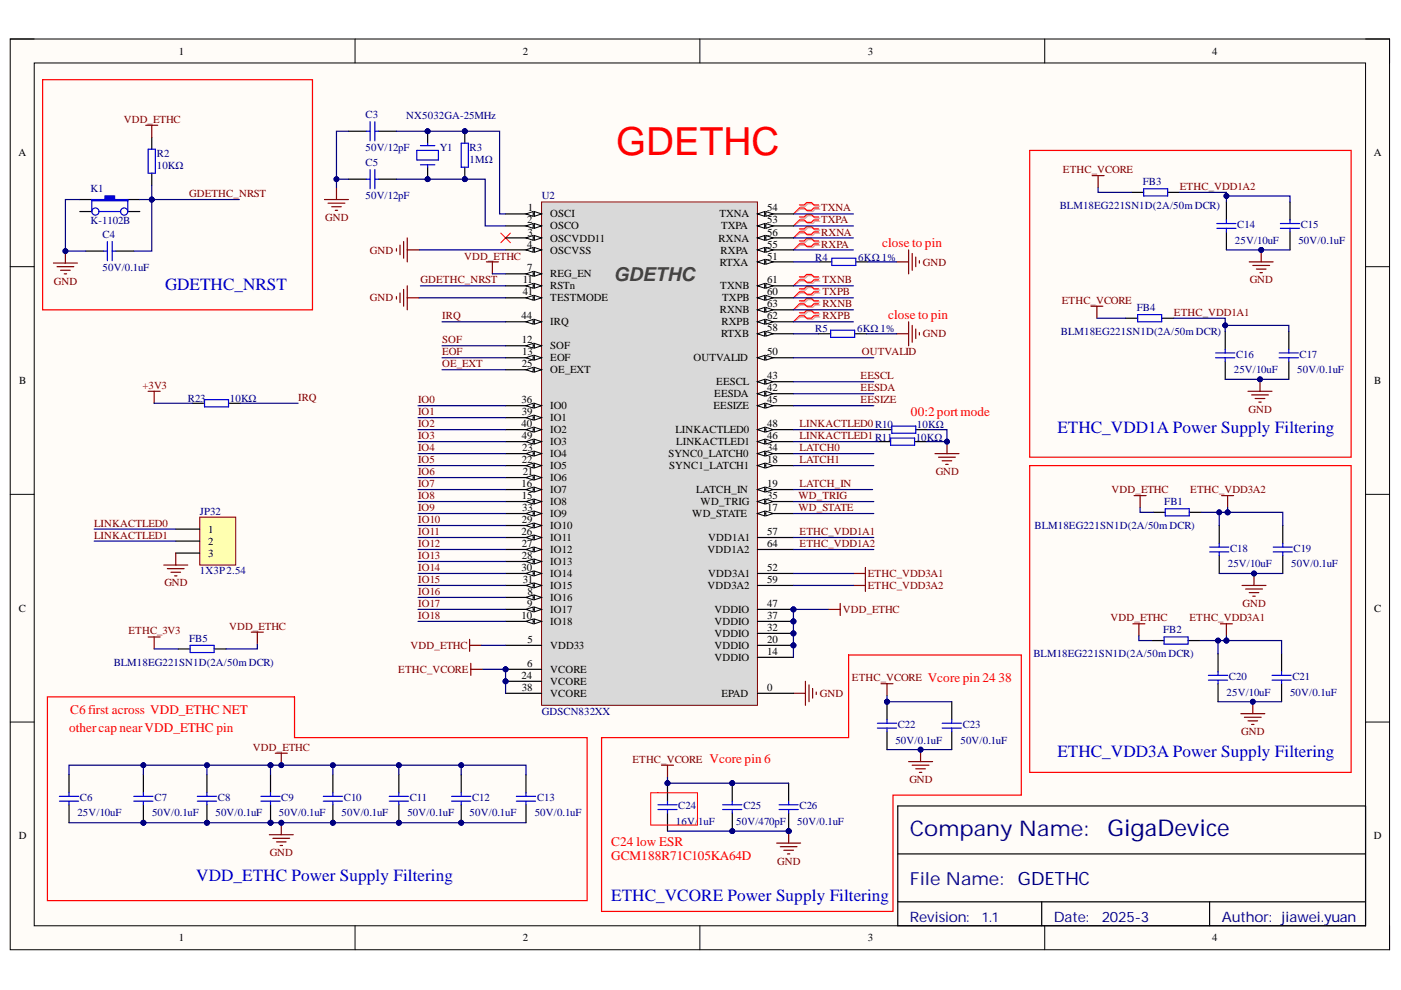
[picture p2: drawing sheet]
<svg xmlns="http://www.w3.org/2000/svg" width="297mm" height="210mm" viewBox="0 0 297 210" stroke-linecap="round" stroke-linejoin="round" font-family="sans-serif">
<defs><g id="words">
<text font-size="8.2" fill="#f00" x="130.6" y="32.9">GDETHC</text>
<text font-size="4.9" fill="#000080" x="234.8" y="177.3">GigaDevice</text>
<text font-size="4.6" fill="#11037f" x="192.9" y="177.3">Company Name:</text>
<text font-size="4.1" fill="#434343" x="130.1" y="59.7">GDETHC</text>
<text font-size="3.9" fill="#000080" x="215.8" y="187.7">GDETHC</text>
<text font-size="3.8" fill="#11037f" x="192.9" y="187.7">File Name:</text>
<g font-size="3.6" fill="#00f">
<text x="35" y="61.5">GDETHC_NRST</text>
<text x="224.2" y="91.8">ETHC_VDD1A Power Supply Filtering</text>
<text x="224.2" y="160.4">ETHC_VDD3A Power Supply Filtering</text>
<text x="41.6" y="186.8">VDD_ETHC Power Supply Filtering</text>
<text x="129.6" y="191.1">ETHC_VCORE Power Supply Filtering</text>
</g>
<g font-size="3" fill="#11037f">
<text x="192.9" y="195.5">Revision:</text>
<text x="223.4" y="195.5">Date:</text>
<text x="259" y="195.5">Author: jiawi.yuan</text>
</g>
<g font-size="3" fill="#000080">
<text x="233.6" y="195.5">2025-3</text>
<text x="277.5" y="195.5">e</text>
</g>
<text font-size="2.9" fill="#000080" x="208.2" y="195.5">1.1</text>
<g font-size="2.8" fill="#f00">
<text x="187" y="52.3">close to pin</text>
<text x="188.3" y="67.6">close to pin</text>
<text x="193.1" y="88.2">00:2port mode</text>
<text x="196.7" y="144.6">Vcore pin 24</text>
<text x="211.7" y="144.6">38</text>
<text x="14.6" y="155.3">othercapnearVDD_ETHC pin</text>
<text x="14.9" y="151.5">C6 first across VDD_ETHC NET</text>
<text x="150.4" y="161.9">Vcore pin 6</text>
<text x="129.6" y="179.4">C24 low ESR</text>
<text x="129.6" y="182.4">GCM188R71C105KA64D</text>
</g>
<g font-size="2.3">
<text x="37.9" y="11.6">1</text>
<text x="110.8" y="11.6">2</text>
<text x="184" y="11.6">3</text>
<text x="257" y="11.6">4</text>
<text x="3.9" y="33.1">A</text>
<text x="291.3" y="33.1">A</text>
<text x="111.8" y="47.3">2</text>
<text x="111.9" y="44.8">1</text>
<text x="116.7" y="46.1">OSCI</text>
<text x="152.5" y="46.1">TXNA</text>
<text x="162.7" y="47.3">53</text>
<text x="162.7" y="44.8">54</text>
<text x="111.8" y="52.5">4</text>
<text x="111.8" y="50">3</text>
<text x="116.7" y="48.6">OSCO</text>
<text x="116.7" y="51.2">OSCVDD11</text>
<text x="116.7" y="53.8">OSCVSS</text>
<text x="152.4" y="51.2">RXNA</text>
<text x="152.8" y="53.8">RXPA</text>
<text x="152.9" y="48.6">TXPA</text>
<text x="162.7" y="52.5">55</text>
<text x="162.7" y="50">56</text>
<text x="111.8" y="57.6">7</text>
<text x="116.7" y="58.8">REG_EN</text>
<text x="152.6" y="56.3">RTXA</text>
<text x="162.7" y="55">51</text>
<text x="110.8" y="60.1">11</text>
<text x="110.8" y="62.6">41</text>
<text x="116.7" y="61.4">RSTn</text>
<text x="116.7" y="63.9">TESTMODE</text>
<text x="152.7" y="61.4">TXNB</text>
<text x="153.1" y="63.9">TXPB</text>
<text x="162.7" y="62.6">60</text>
<text x="162.7" y="60.1">61</text>
<text x="162.7" y="65.2">63</text>
<text x="110.6" y="67.7">44</text>
<text x="116.7" y="69">IRQ</text>
<text x="152.6" y="66.4">RXNB</text>
<text x="152.9" y="71.5">RTXB</text>
<text x="153" y="69">RXPB</text>
<text x="162.7" y="70.2">58</text>
<text x="162.7" y="67.7">62</text>
<text x="110.7" y="72.8">12</text>
<text x="110.7" y="77.8">25</text>
<text x="110.7" y="75.3">13</text>
<text x="116.7" y="74">SOF</text>
<text x="116.7" y="76.6">EOF</text>
<text x="147" y="76.6">OUTVALID</text>
<text x="162.7" y="75.3">50</text>
<text x="4.1" y="81.4">B</text>
<text x="116.7" y="79.1">OE_EXT</text>
<text x="151.9" y="81.7">EESCL</text>
<text x="162.7" y="82.9">42</text>
<text x="162.7" y="80.4">43</text>
<text x="291.4" y="81.4">B</text>
<text x="110.6" y="85.5">36</text>
<text x="110.7" y="88">39</text>
<text x="116.7" y="86.7">IO0</text>
<text x="116.7" y="89.3">IO1</text>
<text x="151.3" y="86.7">EESIZE</text>
<text x="151.4" y="84.2">EESDA</text>
<text x="162.7" y="85.5">45</text>
<text x="110.6" y="90.5">40</text>
<text x="110.7" y="93.1">49</text>
<text x="110.7" y="95.7">23</text>
<text x="116.7" y="91.8">IO2</text>
<text x="116.7" y="94.4">IO3</text>
<text x="143.2" y="91.8">LINKACTLED0</text>
<text x="143.4" y="94.4">LINKACTLED1</text>
<text x="162.7" y="95.7">34</text>
<text x="162.7" y="93.1">46</text>
<text x="162.7" y="90.5">48</text>
<text x="110.7" y="98.2">22</text>
<text x="110.8" y="100.8">21</text>
<text x="116.7" y="99.5">IO5</text>
<text x="116.7" y="97">IO4</text>
<text x="141.7" y="97">SYNC0_LATCH0</text>
<text x="141.9" y="99.5">SYNC1_LATCH1</text>
<text x="162.7" y="98.2">18</text>
<text x="110.6" y="103.3">16</text>
<text x="110.7" y="105.8">15</text>
<text x="116.7" y="107.1">IO8</text>
<text x="116.7" y="104.6">IO7</text>
<text x="116.7" y="102">IO6</text>
<text x="147.6" y="104.6">LATCH_IN</text>
<text x="148.6" y="107.1">WD_TRIG</text>
<text x="162.7" y="103.3">19</text>
<text x="162.7" y="105.8">35</text>
<text x="44.2" y="112.9">1</text>
<text x="110.6" y="113.4">26</text>
<text x="110.7" y="110.9">29</text>
<text x="110.7" y="108.4">33</text>
<text x="116.7" y="112.2">IO10</text>
<text x="116.7" y="109.6">IO9</text>
<text x="146.8" y="109.6">WD_STATE</text>
<text x="162.7" y="108.4">17</text>
<text x="162.7" y="113.4">57</text>
<text x="44.2" y="115.5">2</text>
<text x="44.2" y="118">3</text>
<text x="110.7" y="116">27</text>
<text x="110.7" y="118.5">28</text>
<text x="116.7" y="114.7">IO11</text>
<text x="116.7" y="117.2">IO12</text>
<text x="116.7" y="119.8">IO13</text>
<text x="150" y="117.2">VDD1A2</text>
<text x="150.2" y="114.7">VDD1A1</text>
<text x="162.7" y="116">64</text>
<text x="110.6" y="121">30</text>
<text x="110.8" y="123.6">31</text>
<text x="116.7" y="122.3">IO14</text>
<text x="116.7" y="124.8">IO15</text>
<text x="150" y="124.8">VDD3A2</text>
<text x="150.2" y="122.3">VDD3A1</text>
<text x="162.7" y="121">52</text>
<text x="162.7" y="123.6">59</text>
<text x="4" y="129.7">C</text>
<text x="110.6" y="131.2">10</text>
<text x="111.8" y="128.7">9</text>
<text x="111.8" y="126.1">8</text>
<text x="116.7" y="127.4">IO16</text>
<text x="116.7" y="129.9">IO17</text>
<text x="151.5" y="129.9">VDDIO</text>
<text x="162.7" y="131.2">37</text>
<text x="162.7" y="128.7">47</text>
<text x="291.4" y="129.7">C</text>
<text x="111.8" y="136.3">5</text>
<text x="116.7" y="137.6">VDD33</text>
<text x="116.7" y="132.5">IO18</text>
<text x="151.5" y="137.6">VDDIO</text>
<text x="151.5" y="135">VDDIO</text>
<text x="151.5" y="132.5">VDDIO</text>
<text x="162.7" y="136.3">20</text>
<text x="162.7" y="133.7">32</text>
<text x="110.6" y="144">24</text>
<text x="111.8" y="141.4">6</text>
<text x="116.7" y="142.7">VCORE</text>
<text x="151.5" y="140.1">VDDIO</text>
<text x="162.7" y="138.9">14</text>
<text x="110.7" y="146.5">38</text>
<text x="116.7" y="145.2">VCORE</text>
<text x="116.7" y="147.8">VCORE</text>
<text x="153" y="147.8">EPAD</text>
<text x="162.7" y="146.5">0</text>
<text x="4" y="177.9">D</text>
<text x="291.3" y="177.9">D</text>
<text x="37.9" y="199.6">1</text>
<text x="110.8" y="199.6">2</text>
<text x="184" y="199.6">3</text>
<text x="257" y="199.6">4</text>
</g>
<g font-size="2.3" fill="#800000">
<text x="26.2" y="26">VDD_ETHC</text>
<text x="40.1" y="41.8">GDETHC_NRST</text>
<text x="225.4" y="36.7">ETHC_VCORE</text>
<text x="250.2" y="40.2">ETHC_VDD1A2</text>
<text x="68.9" y="46.8">GND</text>
<text x="174.1" y="44.8">TXNA</text>
<text x="174.1" y="47.3">TXPA</text>
<text x="78.4" y="53.8">GND</text>
<text x="174.1" y="50">RXNA</text>
<text x="174.1" y="52.5">RXPA</text>
<text x="98.4" y="55">VDD_ETHC</text>
<text x="195.7" y="56.3">GND</text>
<text x="11.4" y="60.4">GND</text>
<text x="78.4" y="63.9">GND</text>
<text x="89.2" y="60.1">GDETHC_NRST</text>
<text x="174.4" y="60.1">TXNB</text>
<text x="174.4" y="62.6">TXPB</text>
<text x="174.4" y="65.2">RXNB</text>
<text x="225.1" y="64.4">ETHC_VCORE</text>
<text x="265" y="60.1">GND</text>
<text x="93.7" y="67.7">IRQ</text>
<text x="174.4" y="67.7">RXPB</text>
<text x="195.7" y="71.5">GND</text>
<text x="248.9" y="66.9">ETHC_VDD1A1</text>
<text x="93.7" y="72.8">SOF</text>
<text x="93.7" y="75.3">EOF</text>
<text x="93.7" y="77.8">OE_EXT</text>
<text x="182.7" y="75.3">OUTVALID</text>
<text x="30.2" y="82.4">+3V3</text>
<text x="182.5" y="80.4">EESCL</text>
<text x="182.5" y="82.9">EESDA</text>
<text x="63.2" y="84.9">IRQ</text>
<text x="88.7" y="85.5">IO0</text>
<text x="88.7" y="88">IO1</text>
<text x="182.5" y="85.5">EESIZE</text>
<text x="264.7" y="87.5">GND</text>
<text x="88.7" y="90.5">IO2</text>
<text x="88.7" y="93.1">IO3</text>
<text x="88.7" y="95.7">IO4</text>
<text x="169.5" y="90.5">LINKACTLED0R10</text>
<text x="169.5" y="93.1">LINKACTLED1R11</text>
<text x="169.5" y="95.7">LATCH0</text>
<text x="88.7" y="98.2">IO5</text>
<text x="88.7" y="100.8">IO6</text>
<text x="169.5" y="98.2">LATCH1</text>
<text x="198.4" y="100.8">GND</text>
<text x="88.7" y="103.3">IO7</text>
<text x="88.7" y="105.8">IO8</text>
<text x="169.3" y="105.8">WD_TRIG</text>
<text x="169.5" y="103.3">LATCH_IN</text>
<text x="235.7" y="104.6">VDD_ETHC</text>
<text x="252.4" y="104.6">ETHC_VDD3A2</text>
<text x="20" y="111.7">LINKACTLED0</text>
<text x="88.7" y="108.4">IO9</text>
<text x="88.7" y="110.9">IO10</text>
<text x="88.7" y="113.4">IO11</text>
<text x="169.3" y="108.4">WD_STATE</text>
<text x="169.5" y="113.4">ETHC_VDD1A1</text>
<text x="20" y="114.2">LINKACTLED1</text>
<text x="88.7" y="116">IO12</text>
<text x="88.7" y="118.5">IO13</text>
<text x="169.5" y="116">ETHC_VDD1A2</text>
<text x="34.9" y="124.3">GND</text>
<text x="88.7" y="121">IO14</text>
<text x="88.7" y="123.6">IO15</text>
<text x="184" y="122.3">ETHC_VDD3A1</text>
<text x="184" y="124.8">ETHC_VDD3A2</text>
<text x="88.7" y="126.1">IO16</text>
<text x="88.7" y="128.7">IO17</text>
<text x="88.7" y="131.2">IO18</text>
<text x="178.7" y="129.9">VDD_ETHC</text>
<text x="235.4" y="131.7">VDD_ETHC</text>
<text x="252.2" y="131.7">ETHC_VDD3A1</text>
<text x="263.4" y="128.7">GND</text>
<text x="27.2" y="134.5">ETHC_3V3</text>
<text x="48.6" y="133.5">VDD_ETHC</text>
<text x="87.1" y="137.6">VDD_ETHC</text>
<text x="84.4" y="142.7">ETHC_VCORE</text>
<text x="173.8" y="147.8">GND</text>
<text x="180.6" y="144.5">ETHC_VCORE</text>
<text x="263.2" y="155.9">GND</text>
<text x="53.6" y="159.2">VDD_ETHC</text>
<text x="134.1" y="161.7">ETHC_VCORE</text>
<text x="192.8" y="166">GND</text>
<text x="57.2" y="181.6">GND</text>
<text x="164.8" y="183.3">GND</text>
</g>
<g font-size="2.3" fill="#000080">
<text x="77.5" y="25">C3</text>
<text x="86.1" y="25.3">NX5032GA-25MHz</text>
<text x="33.2" y="33.4">R2</text>
<text x="33.2" y="35.9">10KΩ</text>
<text x="77.5" y="32.1">50V/12pF</text>
<text x="77.5" y="35.2">C5</text>
<text x="93.2" y="32.1">Y1</text>
<text x="99.6" y="32.1">R3</text>
<text x="99.6" y="34.7">1MΩ</text>
<text x="19.2" y="40.7">K1</text>
<text x="242.3" y="39.2">FB3</text>
<text x="19.2" y="47.6">K-1102B</text>
<text x="77.5" y="42.3">50V/12pF</text>
<text x="114.9" y="42.3">U2</text>
<text x="224.7" y="44.3">BLM18EG221SN1D(2A/50m DCR)</text>
<text x="21.7" y="50.5">C4</text>
<text x="261.8" y="51.7">25V/10uF</text>
<text x="262.3" y="48.3">C14</text>
<text x="275.3" y="51.7">50V/0.1uF</text>
<text x="275.8" y="48.3">C15</text>
<text x="21.7" y="57.6">50V/0.1uF</text>
<text x="172.8" y="55.3">R4</text>
<text x="182" y="55.3">6KΩ 1%</text>
<text x="241" y="65.9">FB4</text>
<text x="172.8" y="70.5">R5</text>
<text x="181.7" y="70.5">6KΩ 1%</text>
<text x="224.9" y="71">BLM18EG221SN1D(2A/50m DCR)</text>
<text x="262.1" y="75.8">C16</text>
<text x="275.5" y="75.8">C17</text>
<text x="261.6" y="79.1">25V/10uF</text>
<text x="275" y="79.1">50V/0.1uF</text>
<text x="39.8" y="85.2">R23</text>
<text x="48.7" y="85.2">10KΩ</text>
<text x="194.2" y="93.4">10KΩ</text>
<text x="194.4" y="90.8">10KΩ</text>
<text x="246.9" y="107.1">FB1</text>
<text x="42.4" y="109.1">JP32</text>
<text x="219.4" y="112.2">BLM18EG221SN1D(2A/50m DCR)</text>
<text x="260.8" y="117">C18</text>
<text x="274.3" y="117">C19</text>
<text x="42.4" y="121.8">1X3P2.54</text>
<text x="260.3" y="120.3">25V/10uF</text>
<text x="273.8" y="120.3">50V/0.1uF</text>
<text x="40.1" y="136.1">FB5</text>
<text x="246.6" y="134.2">FB2</text>
<text x="24.1" y="141.2">BLM18EG221SN1D(2A/50m DCR)</text>
<text x="219.1" y="139.4">BLM18EG221SN1D(2A/50m DCR)</text>
<text x="260.1" y="147.5">25V/10uF</text>
<text x="260.6" y="144.2">C20</text>
<text x="273.5" y="147.5">50V/0.1uF</text>
<text x="274" y="144.2">C21</text>
<text x="114.9" y="151.6">GDSCN832XX</text>
<text x="190.3" y="154.3">C22</text>
<text x="204.1" y="154.3">C23</text>
<text x="189.8" y="157.6">50V/0.1uF</text>
<text x="203.6" y="157.6">50V/0.1uF</text>
<text x="16.4" y="173.1">25V/10uF</text>
<text x="16.9" y="169.8">C6</text>
<text x="32.2" y="173.1">50V/0.1uF</text>
<text x="32.7" y="169.8">C7</text>
<text x="45.7" y="173.1">50V/0.1uF</text>
<text x="46.2" y="169.8">C8</text>
<text x="59.1" y="173.1">50V/0.1uF</text>
<text x="59.6" y="169.8">C9</text>
<text x="72.4" y="173.1">50V/0.1uF</text>
<text x="72.9" y="169.8">C10</text>
<text x="86.4" y="173.1">50V/0.1uF</text>
<text x="86.9" y="169.8">C11</text>
<text x="99.6" y="173.1">50V/0.1uF</text>
<text x="100.1" y="169.8">C12</text>
<text x="113.4" y="173.1">50V/0.1uF</text>
<text x="113.9" y="169.8">C13</text>
<text x="143.8" y="171.6">C24</text>
<text x="157.6" y="171.6">C25</text>
<text x="169.5" y="171.6">C26</text>
<text x="143.3" y="174.9">16V/</text>
<text x="148.1" y="174.9">1uF</text>
<text x="156.1" y="174.9">50V/470pF</text>
<text x="169" y="174.9">50V/0.1uF</text>
</g>
</g></defs>
<path d="M2.2 8.3h292.4v193.1h-292.4z" fill-rule="evenodd" fill="#fffcf8"/>
<path d="M2.2 8.3h292.4v193.1h-292.4z" fill="none" stroke="#000" stroke-width=".21"/>
<path d="M7.3 13.4h282.2v182.9h-282.2z" fill-rule="evenodd" fill="#fffcf8"/>
<g fill="none" stroke="#000" stroke-width=".21">
<path d="M2.2 8.3h5.1M7.3 13.4h282.2v182.9h-282.2zM75.3 8.3v5M148.4 8.3v5M221.5 8.3v5.1M289.5 8.3h5.1v5.1M2.2 56.5h5.1M289.5 56.5h5.1M2.2 104.8h5.1M289.5 104.8h5.1M2.2 153.1h5.1M289.5 153.1h5.1"/>
<path d="M75.3 196.3v5.1M148.4 196.3v5.1M221.5 196.3v5.1M294.6 196.3v5.1"/>
</g>
<g fill="none" stroke="#000" stroke-width=".25">
<path d="M32.2 29.1v2.5M32.2 36.7v2.6M16.9 42.3h2.6M27.1 42.3h2.5M173.8 55.5h2.6M181.5 55.5h2.5M173.6 70.8h2.5M181.2 70.8h2.5M190.3 170.9h99.2v25.4h-99.2zM190.3 181h99.2M190.3 191.2h99.2M220.9 191.2v5.1"/>
<path d="M256.5 191.2v5.1"/>
</g>
<path d="M31.4 31.6h1.5v5.1h-1.5zM176.4 54.8h5.1v1.5h-5.1zM176.1 70h5.1v1.5h-5.1z" fill="none" stroke="#00f" stroke-width=".25"/>
<g fill="none" stroke="#800000" stroke-width=".25">
<path d="M30.9 26.6h2.5M32.2 26.6v2.5M190.1 55.5h2.5M192.6 53v5.1M193.4 53.7v3.6M194.2 54.5v2M194.9 55.3v.5M84.1 62.9v.5M84.8 62.1v2.1M85.6 61.4v3.5M86.3 60.6v5.1M86.3 63.1h2.6"/>
<path d="M190.1 70.8h2.5M192.6 68.2v5.1M193.4 69v3.5M194.2 69.8v2M194.9 70.5v.5"/>
</g>
<g fill="none" stroke="#d0a19e" stroke-width=".25">
<path d="M169.7 43.7h1.1l.5-.5h1l.5 .5h1M169.7 44.3h1.1l.5 .6h1l.5-.6h1M169.7 46.3h1.1l.5-.6h1l.5 .6h1M169.7 46.9h1.1l.5 .5h1l.5-.5h1M169.7 48.8h1.1l.5-.5h1l.5 .5h1M169.7 49.4h1.1l.5 .5h1l.5-.5h1M169.7 51.3h1.1l.5-.5h1l.5 .5h1M169.7 52h1.1l.5 .5h1l.5-.5h1M169.7 59h1.1l.5-.6h1l.5 .6h1M169.7 59.6h1.1l.5 .5h1l.5-.5h1M169.7 61.5h1.1l.5-.5h1l.5 .5h1M169.7 62.1h1.1l.5 .5h1l.5-.5h1"/>
<path d="M169.7 64h1.1l.5-.5h1l.5 .5h1M169.7 64.7h1.1l.5 .5h1l.5-.5h1M169.7 66.6h1.1l.5-.5h1l.5 .5h1M169.7 67.2h1.1l.5 .5h1l.5-.5h1"/>
</g>
<path d="M169.7 44.3l-1.5 1.1M169.7 46.9l-1.5 1M169.7 49.4l-1.5 1M169.7 52l-1.5 1M169.7 59.6l-1.5 1M169.7 62.1l-1.5 1M169.7 64.7l-1.5 1M169.7 67.2l-1.5 1" fill="none" stroke="#d0a19e" stroke-width=".21"/>
<g fill="none" stroke="#f00" stroke-width=".25">
<path d="M169.5 43.5h1l.5-.6h1l.5 .6h1.1M169.5 44.1h1l.5 .5h1l.5-.5h1.1M169.5 46h1l.5-.5h1l.5 .5h1.1M169.5 46.6h1l.5 .5h1l.5-.5h1.1M169.5 48.5h1l.5-.5h1l.5 .5h1.1M169.5 49.2h1l.5 .5h1l.5-.5h1.1M169.5 51.1h1l.5-.5h1l.5 .5h1.1M169.5 51.7h1l.5 .5h1l.5-.5h1.1M169.5 58.7h1l.5-.5h1l.5 .5h1.1M169.5 59.3h1l.5 .5h1l.5-.5h1.1M169.5 61.2h1l.5-.5h1l.5 .5h1.1M169.5 61.9h1l.5 .5h1l.5-.5h1.1"/>
<path d="M169.5 63.8h1l.5-.5h1l.5 .5h1.1M169.5 64.4h1l.5 .5h1l.5-.5h1.1M169.5 66.3h1l.5-.5h1l.5 .5h1.1M169.5 67h1l.5 .5h1l.5-.5h1.1"/>
</g>
<path d="M169.5 44.1l-1.3 1.3M169.5 46.6l-1.3 1.3M169.5 49.2l-1.3 1.2M169.5 51.7l-1.3 1.3M169.5 59.3l-1.3 1.3M169.5 61.9l-1.3 1.2M169.5 64.4l-1.3 1.3M169.5 67l-1.3 1.2" fill="none" stroke="#f00" stroke-width=".21"/>
<path d="M19.5 42.3h2.8v-.8h2v.8h2.8v.3h-7.6z" fill-rule="evenodd" fill="#00f"/>
<g fill="none" stroke="#00f" stroke-width=".25">
<path d="M19.5 42.3h2.8v-.8h2v.8h2.8v.3h-7.6zM19.5 42.3v2.6M21 44.9h4.6M22 53.2h.8M22.8 51.2v4.1M23.8 53.2h.7M23.8 51.2v4.1M27.1 42.3v2.6"/>
<circle cx="20.2" cy="44.9" r=".76"/>
<circle cx="26.3" cy="44.9" r=".76"/>
</g>
<path d="M16.9 44.9h2.6M18.2 53.2h3.8M24.5 53.2h3.9M27.1 44.9h2.5" fill="none" stroke="#000" stroke-width=".25"/>
<path d="M11.3 55.8h5.1M12.1 56.5h3.5M12.8 57.3h2.1M13.6 58.1h.5M13.9 53.2v2.6" fill="none" stroke="#800000" stroke-width=".25"/>
<circle cx="13.9" cy="53.2" r=".51" fill="#000080"/>
<circle cx="13.9" cy="53.2" r=".51" fill="none" stroke="#000080" stroke-width=".21"/>
<circle cx="90.7" cy="38" r=".51" fill="#000080"/>
<circle cx="90.7" cy="38" r=".51" fill="none" stroke="#000080" stroke-width=".21"/>
<circle cx="90.7" cy="27.8" r=".51" fill="#000080"/>
<circle cx="90.7" cy="27.8" r=".51" fill="none" stroke="#000080" stroke-width=".21"/>
<path d="M90.7 35.5v2.5" fill="none" stroke="#000" stroke-width=".25"/>
<circle cx="90.7" cy="38" r=".51" fill="#000080"/>
<circle cx="90.7" cy="38" r=".51" fill="none" stroke="#000080" stroke-width=".21"/>
<path d="M90.7 27.8v2.6" fill="none" stroke="#000" stroke-width=".25"/>
<circle cx="90.7" cy="27.8" r=".51" fill="#000080"/>
<circle cx="90.7" cy="27.8" r=".51" fill="none" stroke="#000080" stroke-width=".21"/>
<path d="M88.4 31.9h4.6v2h-4.6zM89.1 30.9h3.1M89.1 34.9h3.1M90.7 30.4v.5M90.7 34.9v.6" fill="none" stroke="#00f" stroke-width=".25"/>
<circle cx="98.5" cy="38" r=".51" fill="#000080"/>
<circle cx="98.5" cy="38" r=".51" fill="none" stroke="#000080" stroke-width=".21"/>
<circle cx="98.5" cy="27.8" r=".51" fill="#000080"/>
<circle cx="98.5" cy="27.8" r=".51" fill="none" stroke="#000080" stroke-width=".21"/>
<path d="M98.5 35.5v2.5" fill="none" stroke="#000" stroke-width=".25"/>
<circle cx="98.5" cy="38" r=".51" fill="#000080"/>
<circle cx="98.5" cy="38" r=".51" fill="none" stroke="#000080" stroke-width=".21"/>
<path d="M98.5 27.8v2.6" fill="none" stroke="#000" stroke-width=".25"/>
<circle cx="98.5" cy="27.8" r=".51" fill="#000080"/>
<circle cx="98.5" cy="27.8" r=".51" fill="none" stroke="#000080" stroke-width=".21"/>
<path d="M77.7 27.8h.8M77.7 38h.8M78.5 25.8v4.1M78.5 36v4M79.5 27.8h.7M79.5 25.8v4.1M79.5 36v4M79.5 38h.7M97.8 30.4h1.5v5.1h-1.5z" fill="none" stroke="#00f" stroke-width=".25"/>
<path d="M73.9 27.8h3.8M73.9 38h3.8M80.2 27.8h3.9M80.2 38h3.9" fill="none" stroke="#000" stroke-width=".25"/>
<g fill="none" stroke="#800000" stroke-width=".25">
<path d="M71.3 39.8v2.5M68.8 42.3h5.1M69.6 43.1h3.5M70.3 43.8h2.1M71.1 44.6h.5M84.1 52.7v.5M84.8 52v2M85.6 51.2v3.6M86.3 50.4v5.1M86.3 53h2.6M103.1 55.5h2.6M104.4 55.5v2.6"/>
<path d="M99.6 135.6v2.5M99.6 136.8h2.5M175.6 129.2h2.5M178.1 127.9v2.6M58.4 159.7h2.5M59.6 159.7v2.5"/>
</g>
<path d="M106.2 49.4l2 2.1M108.2 49.4l-2 2.1" fill="none" stroke="#f00" stroke-width=".21"/>
<circle cx="59.6" cy="162.2" r=".51" fill="#000080"/>
<circle cx="59.6" cy="162.2" r=".51" fill="none" stroke="#000080" stroke-width=".21"/>
<circle cx="30.4" cy="174.4" r=".51" fill="#000080"/>
<circle cx="30.4" cy="174.4" r=".51" fill="none" stroke="#000080" stroke-width=".21"/>
<path d="M30.4 164.3v3.8M30.4 170.6v3.8" fill="none" stroke="#000" stroke-width=".25"/>
<circle cx="30.4" cy="174.4" r=".51" fill="#000080"/>
<circle cx="30.4" cy="174.4" r=".51" fill="none" stroke="#000080" stroke-width=".21"/>
<path d="M28.4 169.9h4M28.4 168.8h4M30.4 168.1v.7M30.4 169.9v.7" fill="none" stroke="#00f" stroke-width=".25"/>
<circle cx="43.9" cy="174.4" r=".51" fill="#000080"/>
<circle cx="43.9" cy="174.4" r=".51" fill="none" stroke="#000080" stroke-width=".21"/>
<path d="M43.9 164.3v3.8M43.9 170.6v3.8" fill="none" stroke="#000" stroke-width=".25"/>
<circle cx="43.9" cy="174.4" r=".51" fill="#000080"/>
<circle cx="43.9" cy="174.4" r=".51" fill="none" stroke="#000080" stroke-width=".21"/>
<path d="M41.8 169.9h4.1M41.8 168.8h4.1M43.9 168.1v.7M43.9 169.9v.7" fill="none" stroke="#00f" stroke-width=".25"/>
<circle cx="57.4" cy="174.4" r=".51" fill="#000080"/>
<circle cx="57.4" cy="174.4" r=".51" fill="none" stroke="#000080" stroke-width=".21"/>
<path d="M57.4 164.3v3.8M57.4 170.6v3.8" fill="none" stroke="#000" stroke-width=".25"/>
<circle cx="57.4" cy="174.4" r=".51" fill="#000080"/>
<circle cx="57.4" cy="174.4" r=".51" fill="none" stroke="#000080" stroke-width=".21"/>
<path d="M55.3 169.9h4.1M55.3 168.8h4.1M57.4 168.1v.7M57.4 169.9v.7" fill="none" stroke="#00f" stroke-width=".25"/>
<circle cx="70.6" cy="174.4" r=".51" fill="#000080"/>
<circle cx="70.6" cy="174.4" r=".51" fill="none" stroke="#000080" stroke-width=".21"/>
<path d="M70.6 164.3v3.8M70.6 170.6v3.8" fill="none" stroke="#000" stroke-width=".25"/>
<circle cx="70.6" cy="174.4" r=".51" fill="#000080"/>
<circle cx="70.6" cy="174.4" r=".51" fill="none" stroke="#000080" stroke-width=".21"/>
<path d="M68.5 169.9h4.1M68.5 168.8h4.1M70.6 168.1v.7M70.6 169.9v.7" fill="none" stroke="#00f" stroke-width=".25"/>
<circle cx="84.6" cy="174.4" r=".51" fill="#000080"/>
<circle cx="84.6" cy="174.4" r=".51" fill="none" stroke="#000080" stroke-width=".21"/>
<path d="M84.6 164.3v3.8M84.6 170.6v3.8" fill="none" stroke="#000" stroke-width=".25"/>
<circle cx="84.6" cy="174.4" r=".51" fill="#000080"/>
<circle cx="84.6" cy="174.4" r=".51" fill="none" stroke="#000080" stroke-width=".21"/>
<path d="M82.5 169.9h4.1M82.5 168.8h4.1M84.6 168.1v.7M84.6 169.9v.7" fill="none" stroke="#00f" stroke-width=".25"/>
<circle cx="97.8" cy="174.4" r=".51" fill="#000080"/>
<circle cx="97.8" cy="174.4" r=".51" fill="none" stroke="#000080" stroke-width=".21"/>
<path d="M97.8 164.3v3.8M97.8 170.6v3.8" fill="none" stroke="#000" stroke-width=".25"/>
<circle cx="97.8" cy="174.4" r=".51" fill="#000080"/>
<circle cx="97.8" cy="174.4" r=".51" fill="none" stroke="#000080" stroke-width=".21"/>
<path d="M12.6 169.9h4.1M12.6 168.8h4.1M14.6 168.1v.7M14.6 169.9v.7M95.7 169.9h4.1M95.7 168.8h4.1M97.8 168.1v.7M97.8 169.9v.7M109.5 169.9h4.1M109.5 168.8h4.1M111.5 168.1v.7M111.5 169.9v.7" fill="none" stroke="#00f" stroke-width=".25"/>
<path d="M14.6 164.3v3.8M14.6 170.6v3.8M111.5 164.3v3.8M111.5 170.6v3.8" fill="none" stroke="#000" stroke-width=".25"/>
<path d="M57.1 177h5.1M57.9 177.7h3.5M58.6 178.5h2.1M59.4 179.3h.5M59.6 174.4v2.6" fill="none" stroke="#800000" stroke-width=".25"/>
<circle cx="59.6" cy="174.4" r=".51" fill="#000080"/>
<circle cx="59.6" cy="174.4" r=".51" fill="none" stroke="#000080" stroke-width=".21"/>
<g fill="none" stroke="#800000" stroke-width=".25">
<path d="M180.9 121.6h2.6M180.9 124.1h2.6M183.5 120.3v5.1M240.2 132.3h2.5M241.5 132.3v2.5M258.8 132.3h2.5M260 132.3v2.5M168.2 147h2.6M170.8 144.5v5M171.5 145.2v3.6M172.3 146v2M173.1 146.7v.5"/>
<path d="M263.1 151.3h5.1M263.8 152.1h3.6M264.6 152.8h2M265.4 153.6h.5M265.6 148.8v2.5"/>
</g>
<path d="M244.3 135.8h2.5M251.9 135.8h2.5M258.2 138.6v3.8M271.7 138.6v3.8M258.2 145v3.8M271.7 145v3.8" fill="none" stroke="#000" stroke-width=".25"/>
<path d="M246.8 135.1h5.1v1.5h-5.1zM256.2 144.2h4.1M256.2 143.2h4.1M258.2 142.4v.8M258.2 144.2v.8M269.7 144.2h4.1M269.7 143.2h4.1M271.7 142.4v.8M271.7 144.2v.8" fill="none" stroke="#00f" stroke-width=".25"/>
<circle cx="265.6" cy="148.8" r=".51" fill="#000080"/>
<circle cx="265.6" cy="148.8" r=".51" fill="none" stroke="#000080" stroke-width=".21"/>
<path d="M240.4 105.1h2.6M241.7 105.1v2.5M259 105.1h2.5M260.3 105.1v2.5M263.3 124.1h5.1M264.1 124.9h3.6M264.9 125.6h2M265.6 126.4h.5M265.9 121.6v2.5" fill="none" stroke="#800000" stroke-width=".25"/>
<path d="M244.5 108.6h2.6M252.1 108.6h2.6M258.5 111.4v3.8M258.5 117.8v3.8M272 111.4v3.8M272 117.8v3.8" fill="none" stroke="#000" stroke-width=".25"/>
<path d="M247.1 107.9h5v1.5h-5zM256.5 117h4M256.5 116h4M258.5 115.2v.8M258.5 117v.8M269.9 117h4.1M269.9 116h4.1M272 115.2v.8M272 117v.8" fill="none" stroke="#00f" stroke-width=".25"/>
<circle cx="265.9" cy="121.6" r=".51" fill="#000080"/>
<circle cx="265.9" cy="121.6" r=".51" fill="none" stroke="#000080" stroke-width=".21"/>
<path d="M264.6 83h5.1M265.4 83.7h3.5M266.1 84.5h2.1M266.9 85.3h.5M267.1 80.4v2.6M99.8 140.6v2.6M99.8 141.9h2.6" fill="none" stroke="#800000" stroke-width=".25"/>
<path d="M259.8 70.3v3.8M259.8 76.6v3.8M273.3 70.3v3.8M273.3 76.6v3.8" fill="none" stroke="#000" stroke-width=".25"/>
<path d="M257.7 75.9h4.1M257.7 74.8h4.1M259.8 74.1v.7M259.8 75.9v.7M271.2 75.9h4.1M271.2 74.8h4.1M273.3 74.1v.7M273.3 75.9v.7" fill="none" stroke="#00f" stroke-width=".25"/>
<circle cx="267.1" cy="80.4" r=".51" fill="#000080"/>
<circle cx="267.1" cy="80.4" r=".51" fill="none" stroke="#000080" stroke-width=".21"/>
<path d="M260 42.8v3.8M260 49.2v3.8M273.5 42.8v3.8M273.5 49.2v3.8" fill="none" stroke="#000" stroke-width=".25"/>
<path d="M258 48.4h4.1M258 47.4h4.1M260 46.6v.8M260 48.4v.8M271.5 48.4h4M271.5 47.4h4M273.5 46.6v.8M273.5 48.4v.8" fill="none" stroke="#00f" stroke-width=".25"/>
<path d="M264.9 55.5h5M265.6 56.3h3.6M266.4 57.1h2M267.1 57.8h.6M267.4 53v2.5" fill="none" stroke="#800000" stroke-width=".25"/>
<circle cx="267.4" cy="53" r=".51" fill="#000080"/>
<circle cx="267.4" cy="53" r=".51" fill="none" stroke="#000080" stroke-width=".21"/>
<path d="M186.8 145h2.5M188.1 145v2.5" fill="none" stroke="#800000" stroke-width=".25"/>
<circle cx="188.1" cy="148.8" r=".51" fill="#000080"/>
<circle cx="188.1" cy="148.8" r=".51" fill="none" stroke="#000080" stroke-width=".21"/>
<path d="M188.1 148.8v3.8" fill="none" stroke="#000" stroke-width=".25"/>
<circle cx="188.1" cy="148.8" r=".51" fill="#000080"/>
<circle cx="188.1" cy="148.8" r=".51" fill="none" stroke="#000080" stroke-width=".21"/>
<path d="M188.1 155.1v3.8M201.8 148.8v3.8M201.8 155.1v3.8" fill="none" stroke="#000" stroke-width=".25"/>
<path d="M186 154.4h4.1M186 153.3h4.1M188.1 152.6v.7M188.1 154.4v.7M199.8 154.4h4M199.8 153.3h4M201.8 152.6v.7M201.8 154.4v.7" fill="none" stroke="#00f" stroke-width=".25"/>
<path d="M195.2 158.9v2.6M192.6 161.5h5.1M193.4 162.2h3.6M194.2 163h2M194.9 163.8h.5" fill="none" stroke="#800000" stroke-width=".25"/>
<circle cx="195.2" cy="158.9" r=".51" fill="#000080"/>
<circle cx="195.2" cy="158.9" r=".51" fill="none" stroke="#000080" stroke-width=".21"/>
<path d="M140.2 162.2h2.6M141.5 162.2v2.6" fill="none" stroke="#800000" stroke-width=".25"/>
<circle cx="141.5" cy="166" r=".51" fill="#000080"/>
<circle cx="141.5" cy="166" r=".51" fill="none" stroke="#000080" stroke-width=".21"/>
<path d="M141.5 166v3.9" fill="none" stroke="#000" stroke-width=".25"/>
<circle cx="141.5" cy="166" r=".51" fill="#000080"/>
<circle cx="141.5" cy="166" r=".51" fill="none" stroke="#000080" stroke-width=".21"/>
<path d="M141.5 172.4v3.8" fill="none" stroke="#000" stroke-width=".25"/>
<path d="M139.5 171.6h4.1M139.5 170.6h4.1M141.5 169.9v.7M141.5 171.6v.8" fill="none" stroke="#00f" stroke-width=".25"/>
<circle cx="155.3" cy="166" r=".51" fill="#000080"/>
<circle cx="155.3" cy="166" r=".51" fill="none" stroke="#000080" stroke-width=".21"/>
<circle cx="155.3" cy="176.2" r=".51" fill="#000080"/>
<circle cx="155.3" cy="176.2" r=".51" fill="none" stroke="#000080" stroke-width=".21"/>
<path d="M155.3 166v3.9" fill="none" stroke="#000" stroke-width=".25"/>
<circle cx="155.3" cy="166" r=".51" fill="#000080"/>
<circle cx="155.3" cy="166" r=".51" fill="none" stroke="#000080" stroke-width=".21"/>
<path d="M155.3 172.4v3.8" fill="none" stroke="#000" stroke-width=".25"/>
<circle cx="155.3" cy="176.2" r=".51" fill="#000080"/>
<circle cx="155.3" cy="176.2" r=".51" fill="none" stroke="#000080" stroke-width=".21"/>
<path d="M153.2 171.6h4.1M153.2 170.6h4.1M155.3 169.9v.7M155.3 171.6v.8" fill="none" stroke="#00f" stroke-width=".25"/>
<circle cx="167.2" cy="176.2" r=".51" fill="#000080"/>
<circle cx="167.2" cy="176.2" r=".51" fill="none" stroke="#000080" stroke-width=".21"/>
<path d="M167.2 166v3.9M167.2 172.4v3.8" fill="none" stroke="#000" stroke-width=".25"/>
<circle cx="167.2" cy="176.2" r=".51" fill="#000080"/>
<circle cx="167.2" cy="176.2" r=".51" fill="none" stroke="#000080" stroke-width=".21"/>
<path d="M188.8 92.9h5.1v1.5h-5.1zM189.1 90.3h5.1v1.6h-5.1zM165.2 171.6h4M165.2 170.6h4M167.2 169.9v.7M167.2 171.6v.8" fill="none" stroke="#00f" stroke-width=".25"/>
<path d="M186.3 93.6h2.5M186.5 91.1h2.6M193.9 93.6h2.5M194.2 91.1h2.5" fill="none" stroke="#000" stroke-width=".25"/>
<path d="M198.2 96.2h5.1M199 96.9h3.5M199.8 97.7h2M200.5 98.5h.5M200.8 93.6v2.6" fill="none" stroke="#800000" stroke-width=".25"/>
<circle cx="200.8" cy="93.6" r=".51" fill="#000080"/>
<circle cx="200.8" cy="93.6" r=".51" fill="none" stroke="#000080" stroke-width=".21"/>
<path d="M42.3 109.6h7.7v10.2h-7.7z" fill-rule="evenodd" fill="#ffffb0"/>
<path d="M42.3 109.6h7.7v10.2h-7.7z" fill="none" stroke="#800000" stroke-width=".21"/>
<path d="M37.3 112.2h5M37.3 114.7h5M37.3 117.3h5" fill="none" stroke="#000" stroke-width=".25"/>
<path d="M34.7 119.8h5.1M37.3 117.3v2.5M35.5 120.6h3.5M36.2 121.3h2.1M37 122.1h.5M164.7 178.8h5M165.4 179.5h3.6M167.2 176.2v2.6M166.2 180.3h2M167 181h.5" fill="none" stroke="#800000" stroke-width=".25"/>
<circle cx="167.2" cy="176.2" r=".51" fill="#000080"/>
<circle cx="167.2" cy="176.2" r=".51" fill="none" stroke="#000080" stroke-width=".21"/>
<path d="M40.8 85.5h2.6M48.5 85.5h2.5" fill="none" stroke="#000" stroke-width=".25"/>
<path d="M43.4 84.7h5.1v1.6h-5.1z" fill="none" stroke="#00f" stroke-width=".25"/>
<path d="M31.4 83h2.6M32.7 83v2.5" fill="none" stroke="#800000" stroke-width=".25"/>
<circle cx="107.2" cy="141.9" r=".51" fill="#000080"/>
<circle cx="107.2" cy="141.9" r=".51" fill="none" stroke="#000080" stroke-width=".21"/>
<circle cx="168.2" cy="136.8" r=".51" fill="#000080"/>
<circle cx="168.2" cy="136.8" r=".51" fill="none" stroke="#000080" stroke-width=".21"/>
<circle cx="107.2" cy="144.5" r=".51" fill="#000080"/>
<circle cx="107.2" cy="144.5" r=".51" fill="none" stroke="#000080" stroke-width=".21"/>
<circle cx="168.2" cy="134.3" r=".51" fill="#000080"/>
<circle cx="168.2" cy="134.3" r=".51" fill="none" stroke="#000080" stroke-width=".21"/>
<circle cx="168.2" cy="131.7" r=".51" fill="#000080"/>
<circle cx="168.2" cy="131.7" r=".51" fill="none" stroke="#000080" stroke-width=".21"/>
<circle cx="168.2" cy="129.2" r=".51" fill="#000080"/>
<circle cx="168.2" cy="129.2" r=".51" fill="none" stroke="#000080" stroke-width=".21"/>
<path d="M114.8 42.8h45.8v106.7h-45.8z" fill-rule="evenodd" fill="#d9d9d9"/>
<path d="M114.8 42.8h45.8v106.7h-45.8z" fill="none" stroke="#800000" stroke-width=".21"/>
<path d="M107.2 45.4h7.6" fill="none" stroke="#000" stroke-width=".25"/>
<path d="M113.3 44.9l1.5 .5-1.5 .5z" fill="#f8fcff"/>
<path d="M113.3 44.9l1.5 .5-1.5 .5z" fill="none" stroke="#000" stroke-width=".21"/>
<path d="M111.5 45.4l1.5-.5v1z" fill="#f8fcff"/>
<path d="M111.5 45.4l1.5-.5v1z" fill="none" stroke="#000" stroke-width=".21"/>
<path d="M107.2 47.9h7.6" fill="none" stroke="#000" stroke-width=".25"/>
<path d="M113.3 47.4l1.5 .5-1.5 .5z" fill="#f8fcff"/>
<path d="M113.3 47.4l1.5 .5-1.5 .5z" fill="none" stroke="#000" stroke-width=".21"/>
<path d="M111.5 47.9l1.5-.5v1z" fill="#f8fcff"/>
<path d="M111.5 47.9l1.5-.5v1z" fill="none" stroke="#000" stroke-width=".21"/>
<path d="M107.2 50.4h7.6" fill="none" stroke="#000" stroke-width=".25"/>
<path d="M113.3 49.9l1.5 .5-1.5 .6z" fill="#f8fcff"/>
<path d="M113.3 49.9l1.5 .5-1.5 .6z" fill="none" stroke="#000" stroke-width=".21"/>
<path d="M111.5 50.4l1.5-.5v1.1z" fill="#f8fcff"/>
<path d="M111.5 50.4l1.5-.5v1.1z" fill="none" stroke="#000" stroke-width=".21"/>
<path d="M107.2 53h7.6" fill="none" stroke="#000" stroke-width=".25"/>
<path d="M113.3 52.5l1.5 .5-1.5 .5z" fill="#f8fcff"/>
<path d="M113.3 52.5l1.5 .5-1.5 .5z" fill="none" stroke="#000" stroke-width=".21"/>
<path d="M111.5 53l1.5-.5v1z" fill="#f8fcff"/>
<path d="M111.5 53l1.5-.5v1z" fill="none" stroke="#000" stroke-width=".21"/>
<path d="M107.2 136.8h7.6M107.2 141.9h7.6" fill="none" stroke="#000" stroke-width=".25"/>
<circle cx="107.2" cy="141.9" r=".51" fill="#000080"/>
<circle cx="107.2" cy="141.9" r=".51" fill="none" stroke="#000080" stroke-width=".21"/>
<path d="M107.2 58.1h7.6" fill="none" stroke="#000" stroke-width=".25"/>
<path d="M113.3 57.6l1.5 .5-1.5 .5z" fill="#f8fcff"/>
<path d="M113.3 57.6l1.5 .5-1.5 .5z" fill="none" stroke="#000" stroke-width=".21"/>
<path d="M111.5 58.1l1.5-.5v1z" fill="#f8fcff"/>
<path d="M111.5 58.1l1.5-.5v1z" fill="none" stroke="#000" stroke-width=".21"/>
<path d="M107.2 126.7h7.6" fill="none" stroke="#000" stroke-width=".25"/>
<path d="M113.3 126.2l1.5 .5-1.5 .5z" fill="#f8fcff"/>
<path d="M113.3 126.2l1.5 .5-1.5 .5z" fill="none" stroke="#000" stroke-width=".21"/>
<path d="M111.5 126.7l1.5-.5v1z" fill="#f8fcff"/>
<path d="M111.5 126.7l1.5-.5v1z" fill="none" stroke="#000" stroke-width=".21"/>
<path d="M107.2 129.2h7.6" fill="none" stroke="#000" stroke-width=".25"/>
<path d="M113.3 128.7l1.5 .5-1.5 .5z" fill="#f8fcff"/>
<path d="M113.3 128.7l1.5 .5-1.5 .5z" fill="none" stroke="#000" stroke-width=".21"/>
<path d="M111.5 129.2l1.5-.5v1z" fill="#f8fcff"/>
<path d="M111.5 129.2l1.5-.5v1z" fill="none" stroke="#000" stroke-width=".21"/>
<path d="M107.2 131.7h7.6" fill="none" stroke="#000" stroke-width=".25"/>
<path d="M113.3 131.2l1.5 .5-1.5 .6z" fill="#f8fcff"/>
<path d="M113.3 131.2l1.5 .5-1.5 .6z" fill="none" stroke="#000" stroke-width=".21"/>
<path d="M111.5 131.7l1.5-.5v1.1z" fill="#f8fcff"/>
<path d="M111.5 131.7l1.5-.5v1.1z" fill="none" stroke="#000" stroke-width=".21"/>
<path d="M107.2 60.6h7.6" fill="none" stroke="#000" stroke-width=".25"/>
<path d="M113.3 60.1l1.5 .5-1.5 .5z" fill="#f8fcff"/>
<path d="M113.3 60.1l1.5 .5-1.5 .5z" fill="none" stroke="#000" stroke-width=".21"/>
<path d="M111.5 60.6l1.5-.5v1z" fill="#f8fcff"/>
<path d="M111.5 60.6l1.5-.5v1z" fill="none" stroke="#000" stroke-width=".21"/>
<path d="M107.2 73.3h7.6" fill="none" stroke="#000" stroke-width=".25"/>
<path d="M113.3 72.8l1.5 .5-1.5 .5z" fill="#f8fcff"/>
<path d="M113.3 72.8l1.5 .5-1.5 .5z" fill="none" stroke="#000" stroke-width=".21"/>
<path d="M111.5 73.3l1.5-.5v1z" fill="#f8fcff"/>
<path d="M111.5 73.3l1.5-.5v1z" fill="none" stroke="#000" stroke-width=".21"/>
<path d="M107.2 75.9h7.6" fill="none" stroke="#000" stroke-width=".25"/>
<path d="M113.3 75.3l1.5 .6-1.5 .5z" fill="#f8fcff"/>
<path d="M113.3 75.3l1.5 .6-1.5 .5z" fill="none" stroke="#000" stroke-width=".21"/>
<path d="M111.5 75.9l1.5-.6v1.1z" fill="#f8fcff"/>
<path d="M111.5 75.9l1.5-.6v1.1z" fill="none" stroke="#000" stroke-width=".21"/>
<path d="M107.2 106.3h7.6M160.6 139.4h7.6" fill="none" stroke="#000" stroke-width=".25"/>
<path d="M113.3 105.8l1.5 .5-1.5 .5z" fill="#f8fcff"/>
<path d="M113.3 105.8l1.5 .5-1.5 .5z" fill="none" stroke="#000" stroke-width=".21"/>
<path d="M111.5 106.3l1.5-.5v1z" fill="#f8fcff"/>
<path d="M111.5 106.3l1.5-.5v1z" fill="none" stroke="#000" stroke-width=".21"/>
<path d="M107.2 103.8h7.6" fill="none" stroke="#000" stroke-width=".25"/>
<path d="M113.3 103.3l1.5 .5-1.5 .5z" fill="#f8fcff"/>
<path d="M113.3 103.3l1.5 .5-1.5 .5z" fill="none" stroke="#000" stroke-width=".21"/>
<path d="M111.5 103.8l1.5-.5v1z" fill="#f8fcff"/>
<path d="M111.5 103.8l1.5-.5v1z" fill="none" stroke="#000" stroke-width=".21"/>
<path d="M160.6 108.9h7.6" fill="none" stroke="#000" stroke-width=".25"/>
<path d="M160.6 108.9l1.5-.5v1z" fill="#f8fcff"/>
<path d="M160.6 108.9l1.5-.5v1z" fill="none" stroke="#000" stroke-width=".21"/>
<path d="M162.4 108.4l1.5 .5-1.5 .5z" fill="#f8fcff"/>
<path d="M162.4 108.4l1.5 .5-1.5 .5z" fill="none" stroke="#000" stroke-width=".21"/>
<path d="M160.6 98.7h7.6" fill="none" stroke="#000" stroke-width=".25"/>
<path d="M160.6 98.7l1.5-.5v1z" fill="#f8fcff"/>
<path d="M160.6 98.7l1.5-.5v1z" fill="none" stroke="#000" stroke-width=".21"/>
<path d="M162.4 98.2l1.5 .5-1.5 .5z" fill="#f8fcff"/>
<path d="M162.4 98.2l1.5 .5-1.5 .5z" fill="none" stroke="#000" stroke-width=".21"/>
<path d="M160.6 103.8h7.6" fill="none" stroke="#000" stroke-width=".25"/>
<path d="M160.6 103.8l1.5-.5v1z" fill="#f8fcff"/>
<path d="M160.6 103.8l1.5-.5v1z" fill="none" stroke="#000" stroke-width=".21"/>
<path d="M162.4 103.3l1.5 .5-1.5 .5z" fill="#f8fcff"/>
<path d="M162.4 103.3l1.5 .5-1.5 .5z" fill="none" stroke="#000" stroke-width=".21"/>
<path d="M160.6 136.8h7.6" fill="none" stroke="#000" stroke-width=".25"/>
<circle cx="168.2" cy="136.8" r=".51" fill="#000080"/>
<circle cx="168.2" cy="136.8" r=".51" fill="none" stroke="#000080" stroke-width=".21"/>
<path d="M107.2 101.3h7.6" fill="none" stroke="#000" stroke-width=".25"/>
<path d="M113.3 100.8l1.5 .5-1.5 .5z" fill="#f8fcff"/>
<path d="M113.3 100.8l1.5 .5-1.5 .5z" fill="none" stroke="#000" stroke-width=".21"/>
<path d="M111.5 101.3l1.5-.5v1z" fill="#f8fcff"/>
<path d="M111.5 101.3l1.5-.5v1z" fill="none" stroke="#000" stroke-width=".21"/>
<path d="M107.2 98.7h7.6" fill="none" stroke="#000" stroke-width=".25"/>
<path d="M113.3 98.2l1.5 .5-1.5 .5z" fill="#f8fcff"/>
<path d="M113.3 98.2l1.5 .5-1.5 .5z" fill="none" stroke="#000" stroke-width=".21"/>
<path d="M111.5 98.7l1.5-.5v1z" fill="#f8fcff"/>
<path d="M111.5 98.7l1.5-.5v1z" fill="none" stroke="#000" stroke-width=".21"/>
<path d="M107.2 96.2h7.6" fill="none" stroke="#000" stroke-width=".25"/>
<path d="M113.3 95.7l1.5 .5-1.5 .5z" fill="#f8fcff"/>
<path d="M113.3 95.7l1.5 .5-1.5 .5z" fill="none" stroke="#000" stroke-width=".21"/>
<path d="M111.5 96.2l1.5-.5v1z" fill="#f8fcff"/>
<path d="M111.5 96.2l1.5-.5v1z" fill="none" stroke="#000" stroke-width=".21"/>
<path d="M107.2 144.5h7.6" fill="none" stroke="#000" stroke-width=".25"/>
<circle cx="107.2" cy="144.5" r=".51" fill="#000080"/>
<circle cx="107.2" cy="144.5" r=".51" fill="none" stroke="#000080" stroke-width=".21"/>
<path d="M107.2 78.4h7.6" fill="none" stroke="#000" stroke-width=".25"/>
<path d="M113.3 77.9l1.5 .5-1.5 .5z" fill="#f8fcff"/>
<path d="M113.3 77.9l1.5 .5-1.5 .5z" fill="none" stroke="#000" stroke-width=".21"/>
<path d="M111.5 78.4l1.5-.5v1z" fill="#f8fcff"/>
<path d="M111.5 78.4l1.5-.5v1z" fill="none" stroke="#000" stroke-width=".21"/>
<path d="M107.2 114h7.6" fill="none" stroke="#000" stroke-width=".25"/>
<path d="M113.3 113.5l1.5 .5-1.5 .5z" fill="#f8fcff"/>
<path d="M113.3 113.5l1.5 .5-1.5 .5z" fill="none" stroke="#000" stroke-width=".21"/>
<path d="M111.5 114l1.5-.5v1z" fill="#f8fcff"/>
<path d="M111.5 114l1.5-.5v1z" fill="none" stroke="#000" stroke-width=".21"/>
<path d="M107.2 116.5h7.6" fill="none" stroke="#000" stroke-width=".25"/>
<path d="M113.3 116l1.5 .5-1.5 .5z" fill="#f8fcff"/>
<path d="M113.3 116l1.5 .5-1.5 .5z" fill="none" stroke="#000" stroke-width=".21"/>
<path d="M111.5 116.5l1.5-.5v1z" fill="#f8fcff"/>
<path d="M111.5 116.5l1.5-.5v1z" fill="none" stroke="#000" stroke-width=".21"/>
<path d="M107.2 119h7.6" fill="none" stroke="#000" stroke-width=".25"/>
<path d="M113.3 118.5l1.5 .5-1.5 .6z" fill="#f8fcff"/>
<path d="M113.3 118.5l1.5 .5-1.5 .6z" fill="none" stroke="#000" stroke-width=".21"/>
<path d="M111.5 119l1.5-.5v1.1z" fill="#f8fcff"/>
<path d="M111.5 119l1.5-.5v1.1z" fill="none" stroke="#000" stroke-width=".21"/>
<path d="M107.2 111.4h7.6" fill="none" stroke="#000" stroke-width=".25"/>
<path d="M113.3 110.9l1.5 .5-1.5 .5z" fill="#f8fcff"/>
<path d="M113.3 110.9l1.5 .5-1.5 .5z" fill="none" stroke="#000" stroke-width=".21"/>
<path d="M111.5 111.4l1.5-.5v1z" fill="#f8fcff"/>
<path d="M111.5 111.4l1.5-.5v1z" fill="none" stroke="#000" stroke-width=".21"/>
<path d="M107.2 121.6h7.6" fill="none" stroke="#000" stroke-width=".25"/>
<path d="M113.3 121.1l1.5 .5-1.5 .5z" fill="#f8fcff"/>
<path d="M113.3 121.1l1.5 .5-1.5 .5z" fill="none" stroke="#000" stroke-width=".21"/>
<path d="M111.5 121.6l1.5-.5v1z" fill="#f8fcff"/>
<path d="M111.5 121.6l1.5-.5v1z" fill="none" stroke="#000" stroke-width=".21"/>
<path d="M107.2 124.1h7.6" fill="none" stroke="#000" stroke-width=".25"/>
<path d="M113.3 123.6l1.5 .5-1.5 .5z" fill="#f8fcff"/>
<path d="M113.3 123.6l1.5 .5-1.5 .5z" fill="none" stroke="#000" stroke-width=".21"/>
<path d="M111.5 124.1l1.5-.5v1z" fill="#f8fcff"/>
<path d="M111.5 124.1l1.5-.5v1z" fill="none" stroke="#000" stroke-width=".21"/>
<path d="M160.6 134.3h7.6" fill="none" stroke="#000" stroke-width=".25"/>
<circle cx="168.2" cy="134.3" r=".51" fill="#000080"/>
<circle cx="168.2" cy="134.3" r=".51" fill="none" stroke="#000080" stroke-width=".21"/>
<path d="M107.2 108.9h7.6" fill="none" stroke="#000" stroke-width=".25"/>
<path d="M113.3 108.4l1.5 .5-1.5 .5z" fill="#f8fcff"/>
<path d="M113.3 108.4l1.5 .5-1.5 .5z" fill="none" stroke="#000" stroke-width=".21"/>
<path d="M111.5 108.9l1.5-.5v1z" fill="#f8fcff"/>
<path d="M111.5 108.9l1.5-.5v1z" fill="none" stroke="#000" stroke-width=".21"/>
<path d="M160.6 96.2h7.6" fill="none" stroke="#000" stroke-width=".25"/>
<path d="M160.6 96.2l1.5-.5v1z" fill="#f8fcff"/>
<path d="M160.6 96.2l1.5-.5v1z" fill="none" stroke="#000" stroke-width=".21"/>
<path d="M162.4 95.7l1.5 .5-1.5 .5z" fill="#f8fcff"/>
<path d="M162.4 95.7l1.5 .5-1.5 .5z" fill="none" stroke="#000" stroke-width=".21"/>
<path d="M160.6 106.3h7.6" fill="none" stroke="#000" stroke-width=".25"/>
<path d="M160.6 106.3l1.5-.5v1z" fill="#f8fcff"/>
<path d="M160.6 106.3l1.5-.5v1z" fill="none" stroke="#000" stroke-width=".21"/>
<path d="M162.4 105.8l1.5 .5-1.5 .5z" fill="#f8fcff"/>
<path d="M162.4 105.8l1.5 .5-1.5 .5z" fill="none" stroke="#000" stroke-width=".21"/>
<path d="M107.2 86h7.6" fill="none" stroke="#000" stroke-width=".25"/>
<path d="M113.3 85.5l1.5 .5-1.5 .5z" fill="#f8fcff"/>
<path d="M113.3 85.5l1.5 .5-1.5 .5z" fill="none" stroke="#000" stroke-width=".21"/>
<path d="M111.5 86l1.5-.5v1z" fill="#f8fcff"/>
<path d="M111.5 86l1.5-.5v1z" fill="none" stroke="#000" stroke-width=".21"/>
<path d="M160.6 131.7h7.6" fill="none" stroke="#000" stroke-width=".25"/>
<circle cx="168.2" cy="131.7" r=".51" fill="#000080"/>
<circle cx="168.2" cy="131.7" r=".51" fill="none" stroke="#000080" stroke-width=".21"/>
<path d="M107.2 88.6h7.6M107.2 147h7.6" fill="none" stroke="#000" stroke-width=".25"/>
<path d="M113.3 88l1.5 .6-1.5 .5z" fill="#f8fcff"/>
<path d="M113.3 88l1.5 .6-1.5 .5z" fill="none" stroke="#000" stroke-width=".21"/>
<path d="M111.5 88.6l1.5-.6v1.1z" fill="#f8fcff"/>
<path d="M111.5 88.6l1.5-.6v1.1z" fill="none" stroke="#000" stroke-width=".21"/>
<path d="M107.2 91.1h7.6" fill="none" stroke="#000" stroke-width=".25"/>
<path d="M113.3 90.6l1.5 .5-1.5 .5z" fill="#f8fcff"/>
<path d="M113.3 90.6l1.5 .5-1.5 .5z" fill="none" stroke="#000" stroke-width=".21"/>
<path d="M111.5 91.1l1.5-.5v1z" fill="#f8fcff"/>
<path d="M111.5 91.1l1.5-.5v1z" fill="none" stroke="#000" stroke-width=".21"/>
<path d="M107.2 63.1h7.6" fill="none" stroke="#000" stroke-width=".25"/>
<path d="M113.3 62.6l1.5 .5-1.5 .6z" fill="#f8fcff"/>
<path d="M113.3 62.6l1.5 .5-1.5 .6z" fill="none" stroke="#000" stroke-width=".21"/>
<path d="M111.5 63.1l1.5-.5v1.1z" fill="#f8fcff"/>
<path d="M111.5 63.1l1.5-.5v1.1z" fill="none" stroke="#000" stroke-width=".21"/>
<path d="M160.6 83.5h7.6" fill="none" stroke="#000" stroke-width=".25"/>
<path d="M160.6 83.5l1.5-.5v1z" fill="#f8fcff"/>
<path d="M160.6 83.5l1.5-.5v1z" fill="none" stroke="#000" stroke-width=".21"/>
<path d="M162.4 83l1.5 .5-1.5 .5z" fill="#f8fcff"/>
<path d="M162.4 83l1.5 .5-1.5 .5z" fill="none" stroke="#000" stroke-width=".21"/>
<path d="M160.6 80.9h7.6" fill="none" stroke="#000" stroke-width=".25"/>
<path d="M160.6 80.9l1.5-.5v1z" fill="#f8fcff"/>
<path d="M160.6 80.9l1.5-.5v1z" fill="none" stroke="#000" stroke-width=".21"/>
<path d="M162.4 80.4l1.5 .5-1.5 .5z" fill="#f8fcff"/>
<path d="M162.4 80.4l1.5 .5-1.5 .5z" fill="none" stroke="#000" stroke-width=".21"/>
<path d="M107.2 68.2h7.6" fill="none" stroke="#000" stroke-width=".25"/>
<path d="M113.3 67.7l1.5 .5-1.5 .5z" fill="#f8fcff"/>
<path d="M113.3 67.7l1.5 .5-1.5 .5z" fill="none" stroke="#000" stroke-width=".21"/>
<path d="M111.5 68.2l1.5-.5v1z" fill="#f8fcff"/>
<path d="M111.5 68.2l1.5-.5v1z" fill="none" stroke="#000" stroke-width=".21"/>
<path d="M160.6 86h7.6" fill="none" stroke="#000" stroke-width=".25"/>
<path d="M160.6 86l1.5-.5v1z" fill="#f8fcff"/>
<path d="M160.6 86l1.5-.5v1z" fill="none" stroke="#000" stroke-width=".21"/>
<path d="M162.4 85.5l1.5 .5-1.5 .5z" fill="#f8fcff"/>
<path d="M162.4 85.5l1.5 .5-1.5 .5z" fill="none" stroke="#000" stroke-width=".21"/>
<path d="M160.6 93.6h7.6" fill="none" stroke="#000" stroke-width=".25"/>
<path d="M160.6 93.6l1.5-.5v1z" fill="#f8fcff"/>
<path d="M160.6 93.6l1.5-.5v1z" fill="none" stroke="#000" stroke-width=".21"/>
<path d="M162.4 93.1l1.5 .5-1.5 .5z" fill="#f8fcff"/>
<path d="M162.4 93.1l1.5 .5-1.5 .5z" fill="none" stroke="#000" stroke-width=".21"/>
<path d="M160.6 129.2h7.6" fill="none" stroke="#000" stroke-width=".25"/>
<circle cx="168.2" cy="129.2" r=".51" fill="#000080"/>
<circle cx="168.2" cy="129.2" r=".51" fill="none" stroke="#000080" stroke-width=".21"/>
<path d="M160.6 91.1h7.6" fill="none" stroke="#000" stroke-width=".25"/>
<path d="M160.6 91.1l1.5-.5v1z" fill="#f8fcff"/>
<path d="M160.6 91.1l1.5-.5v1z" fill="none" stroke="#000" stroke-width=".21"/>
<path d="M162.4 90.6l1.5 .5-1.5 .5z" fill="#f8fcff"/>
<path d="M162.4 90.6l1.5 .5-1.5 .5z" fill="none" stroke="#000" stroke-width=".21"/>
<path d="M107.2 93.6h7.6" fill="none" stroke="#000" stroke-width=".25"/>
<path d="M113.3 93.1l1.5 .5-1.5 .5z" fill="#f8fcff"/>
<path d="M113.3 93.1l1.5 .5-1.5 .5z" fill="none" stroke="#000" stroke-width=".21"/>
<path d="M111.5 93.6l1.5-.5v1z" fill="#f8fcff"/>
<path d="M111.5 93.6l1.5-.5v1z" fill="none" stroke="#000" stroke-width=".21"/>
<path d="M160.6 75.9h7.6" fill="none" stroke="#000" stroke-width=".25"/>
<path d="M160.6 75.9l1.5-.6v1.1z" fill="#f8fcff"/>
<path d="M160.6 75.9l1.5-.6v1.1z" fill="none" stroke="#000" stroke-width=".21"/>
<path d="M162.4 75.3l1.5 .6-1.5 .5z" fill="#f8fcff"/>
<path d="M162.4 75.3l1.5 .6-1.5 .5z" fill="none" stroke="#000" stroke-width=".21"/>
<path d="M160.6 55.5h7.6" fill="none" stroke="#000" stroke-width=".25"/>
<path d="M160.6 55.5l1.5-.5v1z" fill="#f8fcff"/>
<path d="M160.6 55.5l1.5-.5v1z" fill="none" stroke="#000" stroke-width=".21"/>
<path d="M162.4 55l1.5 .5-1.5 .5z" fill="#f8fcff"/>
<path d="M162.4 55l1.5 .5-1.5 .5z" fill="none" stroke="#000" stroke-width=".21"/>
<path d="M160.6 47.9h7.6M160.6 121.6h7.6" fill="none" stroke="#000" stroke-width=".25"/>
<path d="M160.6 47.9l1.5-.5v1z" fill="#f8fcff"/>
<path d="M160.6 47.9l1.5-.5v1z" fill="none" stroke="#000" stroke-width=".21"/>
<path d="M162.4 47.4l1.5 .5-1.5 .5z" fill="#f8fcff"/>
<path d="M162.4 47.4l1.5 .5-1.5 .5z" fill="none" stroke="#000" stroke-width=".21"/>
<path d="M160.6 45.4h7.6" fill="none" stroke="#000" stroke-width=".25"/>
<path d="M160.6 45.4l1.5-.5v1z" fill="#f8fcff"/>
<path d="M160.6 45.4l1.5-.5v1z" fill="none" stroke="#000" stroke-width=".21"/>
<path d="M162.4 44.9l1.5 .5-1.5 .5z" fill="#f8fcff"/>
<path d="M162.4 44.9l1.5 .5-1.5 .5z" fill="none" stroke="#000" stroke-width=".21"/>
<path d="M160.6 53h7.6" fill="none" stroke="#000" stroke-width=".25"/>
<path d="M160.6 53l1.5-.5v1z" fill="#f8fcff"/>
<path d="M160.6 53l1.5-.5v1z" fill="none" stroke="#000" stroke-width=".21"/>
<path d="M162.4 52.5l1.5 .5-1.5 .5z" fill="#f8fcff"/>
<path d="M162.4 52.5l1.5 .5-1.5 .5z" fill="none" stroke="#000" stroke-width=".21"/>
<path d="M160.6 50.4h7.6" fill="none" stroke="#000" stroke-width=".25"/>
<path d="M160.6 50.4l1.5-.5v1.1z" fill="#f8fcff"/>
<path d="M160.6 50.4l1.5-.5v1.1z" fill="none" stroke="#000" stroke-width=".21"/>
<path d="M162.4 49.9l1.5 .5-1.5 .6z" fill="#f8fcff"/>
<path d="M162.4 49.9l1.5 .5-1.5 .6z" fill="none" stroke="#000" stroke-width=".21"/>
<path d="M160.6 70.8h7.6M160.6 114h7.6" fill="none" stroke="#000" stroke-width=".25"/>
<path d="M160.6 70.8l1.5-.5v1z" fill="#f8fcff"/>
<path d="M160.6 70.8l1.5-.5v1z" fill="none" stroke="#000" stroke-width=".21"/>
<path d="M162.4 70.3l1.5 .5-1.5 .5z" fill="#f8fcff"/>
<path d="M162.4 70.3l1.5 .5-1.5 .5z" fill="none" stroke="#000" stroke-width=".21"/>
<path d="M160.6 63.1h7.6M160.6 124.1h7.6" fill="none" stroke="#000" stroke-width=".25"/>
<path d="M160.6 63.1l1.5-.5v1.1z" fill="#f8fcff"/>
<path d="M160.6 63.1l1.5-.5v1.1z" fill="none" stroke="#000" stroke-width=".21"/>
<path d="M162.4 62.6l1.5 .5-1.5 .6z" fill="#f8fcff"/>
<path d="M162.4 62.6l1.5 .5-1.5 .6z" fill="none" stroke="#000" stroke-width=".21"/>
<path d="M160.6 60.6h7.6" fill="none" stroke="#000" stroke-width=".25"/>
<path d="M160.6 60.6l1.5-.5v1z" fill="#f8fcff"/>
<path d="M160.6 60.6l1.5-.5v1z" fill="none" stroke="#000" stroke-width=".21"/>
<path d="M162.4 60.1l1.5 .5-1.5 .5z" fill="#f8fcff"/>
<path d="M162.4 60.1l1.5 .5-1.5 .5z" fill="none" stroke="#000" stroke-width=".21"/>
<path d="M160.6 68.2h7.6" fill="none" stroke="#000" stroke-width=".25"/>
<path d="M160.6 68.2l1.5-.5v1z" fill="#f8fcff"/>
<path d="M160.6 68.2l1.5-.5v1z" fill="none" stroke="#000" stroke-width=".21"/>
<path d="M162.4 67.7l1.5 .5-1.5 .5z" fill="#f8fcff"/>
<path d="M162.4 67.7l1.5 .5-1.5 .5z" fill="none" stroke="#000" stroke-width=".21"/>
<path d="M160.6 65.7h7.6" fill="none" stroke="#000" stroke-width=".25"/>
<path d="M160.6 65.7l1.5-.5v1z" fill="#f8fcff"/>
<path d="M160.6 65.7l1.5-.5v1z" fill="none" stroke="#000" stroke-width=".21"/>
<path d="M162.4 65.2l1.5 .5-1.5 .5z" fill="#f8fcff"/>
<path d="M162.4 65.2l1.5 .5-1.5 .5z" fill="none" stroke="#000" stroke-width=".21"/>
<path d="M239.9 40.8h2.6M247.6 40.8h2.5M238.7 67.5h2.5M246.3 67.5h2.5M160.6 116.5h7.6M37.8 137.6h2.5M45.4 137.6h2.5M160.6 147h7.6" fill="none" stroke="#000" stroke-width=".25"/>
<path d="M242.5 40h5.1v1.6h-5.1zM241.2 66.7h5.1v1.5h-5.1zM40.3 136.8h5.1v1.6h-5.1z" fill="none" stroke="#00f" stroke-width=".25"/>
<path d="M231.5 37.2h2.6M232.8 37.2v2.6M231.3 64.9h2.5M232.6 64.9v2.6M31.4 135.1h2.6M32.7 135.1v2.5M53.3 134h2.5M54.6 134v2.6" fill="none" stroke="#800000" stroke-width=".25"/>
<g fill="none" stroke="#000080" stroke-width=".25">
<path d="M32.2 39.3v3h18.5M168.2 55.5h5.6M168.2 45.4h12.7M168.2 47.9h12.7M168.2 50.4h12.7M168.2 53h12.7M184 55.5h6.1M88.9 63.1h18.3M89.1 60.6h18.1M168.2 70.8h5.4M168.2 60.6h12.7M168.2 63.2h12.7"/>
<path d="M168.2 65.7h12.7M168.2 68.2h12.7M183.7 70.8h6.4"/>
</g>
<circle cx="32.2" cy="42.3" r=".51" fill="#000080"/>
<circle cx="32.2" cy="42.3" r=".51" fill="none" stroke="#000080" stroke-width=".21"/>
<path d="M29.6 42.3h2.6" fill="none" stroke="#000080" stroke-width=".25"/>
<circle cx="32.2" cy="42.3" r=".51" fill="#000080"/>
<circle cx="32.2" cy="42.3" r=".51" fill="none" stroke="#000080" stroke-width=".21"/>
<path d="M16.9 42.3h-3v10.9h4.3" fill="none" stroke="#000080" stroke-width=".25"/>
<circle cx="13.9" cy="53.2" r=".51" fill="#000080"/>
<circle cx="13.9" cy="53.2" r=".51" fill="none" stroke="#000080" stroke-width=".21"/>
<path d="M32.2 42.3v10.9h-3.8" fill="none" stroke="#000080" stroke-width=".25"/>
<circle cx="32.2" cy="42.3" r=".51" fill="#000080"/>
<circle cx="32.2" cy="42.3" r=".51" fill="none" stroke="#000080" stroke-width=".21"/>
<path d="M9 16.9h57.3v48.8h-57.3z" fill="none" stroke="#f00" stroke-width=".25"/>
<path d="M84.1 27.8h21.8v17.6h1.3" fill="none" stroke="#000080" stroke-width=".25"/>
<circle cx="98.5" cy="27.8" r=".51" fill="#000080"/>
<circle cx="98.5" cy="27.8" r=".51" fill="none" stroke="#000080" stroke-width=".21"/>
<circle cx="90.7" cy="27.8" r=".51" fill="#000080"/>
<circle cx="90.7" cy="27.8" r=".51" fill="none" stroke="#000080" stroke-width=".21"/>
<path d="M84.1 38h18.8v9.9h4.3" fill="none" stroke="#000080" stroke-width=".25"/>
<circle cx="98.5" cy="38" r=".51" fill="#000080"/>
<circle cx="98.5" cy="38" r=".51" fill="none" stroke="#000080" stroke-width=".21"/>
<circle cx="90.7" cy="38" r=".51" fill="#000080"/>
<circle cx="90.7" cy="38" r=".51" fill="none" stroke="#000080" stroke-width=".21"/>
<path d="M73.9 27.8h-2.6v12" fill="none" stroke="#000080" stroke-width=".25"/>
<circle cx="71.3" cy="38" r=".51" fill="#000080"/>
<circle cx="71.3" cy="38" r=".51" fill="none" stroke="#000080" stroke-width=".21"/>
<path d="M71.3 38h2.6" fill="none" stroke="#000080" stroke-width=".25"/>
<circle cx="71.3" cy="38" r=".51" fill="#000080"/>
<circle cx="71.3" cy="38" r=".51" fill="none" stroke="#000080" stroke-width=".21"/>
<path d="M88.9 53h18.3M104.4 58.1h2.8M102.1 136.8h5.1M175.6 129.2h-7.4v10.2" fill="none" stroke="#000080" stroke-width=".25"/>
<circle cx="168.2" cy="136.8" r=".51" fill="#000080"/>
<circle cx="168.2" cy="136.8" r=".51" fill="none" stroke="#000080" stroke-width=".21"/>
<circle cx="168.2" cy="134.3" r=".51" fill="#000080"/>
<circle cx="168.2" cy="134.3" r=".51" fill="none" stroke="#000080" stroke-width=".21"/>
<circle cx="168.2" cy="131.7" r=".51" fill="#000080"/>
<circle cx="168.2" cy="131.7" r=".51" fill="none" stroke="#000080" stroke-width=".21"/>
<circle cx="168.2" cy="129.2" r=".51" fill="#000080"/>
<circle cx="168.2" cy="129.2" r=".51" fill="none" stroke="#000080" stroke-width=".21"/>
<path d="M97.8 162.2v2.1" fill="none" stroke="#000080" stroke-width=".25"/>
<circle cx="97.8" cy="162.2" r=".51" fill="#000080"/>
<circle cx="97.8" cy="162.2" r=".51" fill="none" stroke="#000080" stroke-width=".21"/>
<path d="M84.6 162.2v2.1" fill="none" stroke="#000080" stroke-width=".25"/>
<circle cx="84.6" cy="162.2" r=".51" fill="#000080"/>
<circle cx="84.6" cy="162.2" r=".51" fill="none" stroke="#000080" stroke-width=".21"/>
<path d="M70.6 162.2v2.1" fill="none" stroke="#000080" stroke-width=".25"/>
<circle cx="70.6" cy="162.2" r=".51" fill="#000080"/>
<circle cx="70.6" cy="162.2" r=".51" fill="none" stroke="#000080" stroke-width=".21"/>
<path d="M57.4 162.2v2.1" fill="none" stroke="#000080" stroke-width=".25"/>
<circle cx="57.4" cy="162.2" r=".51" fill="#000080"/>
<circle cx="57.4" cy="162.2" r=".51" fill="none" stroke="#000080" stroke-width=".21"/>
<path d="M43.9 162.2h-29.3v2.1" fill="none" stroke="#000080" stroke-width=".25"/>
<circle cx="30.4" cy="162.2" r=".51" fill="#000080"/>
<circle cx="30.4" cy="162.2" r=".51" fill="none" stroke="#000080" stroke-width=".21"/>
<circle cx="43.9" cy="162.2" r=".51" fill="#000080"/>
<circle cx="43.9" cy="162.2" r=".51" fill="none" stroke="#000080" stroke-width=".21"/>
<path d="M57.4 162.2h54.1v2.1" fill="none" stroke="#000080" stroke-width=".25"/>
<circle cx="57.4" cy="162.2" r=".51" fill="#000080"/>
<circle cx="57.4" cy="162.2" r=".51" fill="none" stroke="#000080" stroke-width=".21"/>
<circle cx="59.6" cy="162.2" r=".51" fill="#000080"/>
<circle cx="59.6" cy="162.2" r=".51" fill="none" stroke="#000080" stroke-width=".21"/>
<circle cx="70.6" cy="162.2" r=".51" fill="#000080"/>
<circle cx="70.6" cy="162.2" r=".51" fill="none" stroke="#000080" stroke-width=".21"/>
<circle cx="84.6" cy="162.2" r=".51" fill="#000080"/>
<circle cx="84.6" cy="162.2" r=".51" fill="none" stroke="#000080" stroke-width=".21"/>
<circle cx="97.8" cy="162.2" r=".51" fill="#000080"/>
<circle cx="97.8" cy="162.2" r=".51" fill="none" stroke="#000080" stroke-width=".21"/>
<path d="M30.4 162.2v2.1" fill="none" stroke="#000080" stroke-width=".25"/>
<circle cx="30.4" cy="162.2" r=".51" fill="#000080"/>
<circle cx="30.4" cy="162.2" r=".51" fill="none" stroke="#000080" stroke-width=".21"/>
<path d="M14.6 174.4h96.9" fill="none" stroke="#000080" stroke-width=".25"/>
<circle cx="30.4" cy="174.4" r=".51" fill="#000080"/>
<circle cx="30.4" cy="174.4" r=".51" fill="none" stroke="#000080" stroke-width=".21"/>
<circle cx="43.9" cy="174.4" r=".51" fill="#000080"/>
<circle cx="43.9" cy="174.4" r=".51" fill="none" stroke="#000080" stroke-width=".21"/>
<circle cx="57.4" cy="174.4" r=".51" fill="#000080"/>
<circle cx="57.4" cy="174.4" r=".51" fill="none" stroke="#000080" stroke-width=".21"/>
<circle cx="59.6" cy="174.4" r=".51" fill="#000080"/>
<circle cx="59.6" cy="174.4" r=".51" fill="none" stroke="#000080" stroke-width=".21"/>
<circle cx="70.6" cy="174.4" r=".51" fill="#000080"/>
<circle cx="70.6" cy="174.4" r=".51" fill="none" stroke="#000080" stroke-width=".21"/>
<circle cx="84.6" cy="174.4" r=".51" fill="#000080"/>
<circle cx="84.6" cy="174.4" r=".51" fill="none" stroke="#000080" stroke-width=".21"/>
<circle cx="97.8" cy="174.4" r=".51" fill="#000080"/>
<circle cx="97.8" cy="174.4" r=".51" fill="none" stroke="#000080" stroke-width=".21"/>
<path d="M168.2 121.6h12.7M168.2 124.1h12.7M241.5 134.8v1h2.8M57.4 162.2h-13.5v2.1" fill="none" stroke="#000080" stroke-width=".25"/>
<circle cx="43.9" cy="162.2" r=".51" fill="#000080"/>
<circle cx="43.9" cy="162.2" r=".51" fill="none" stroke="#000080" stroke-width=".21"/>
<circle cx="57.4" cy="162.2" r=".51" fill="#000080"/>
<circle cx="57.4" cy="162.2" r=".51" fill="none" stroke="#000080" stroke-width=".21"/>
<path d="M260 135.8h11.7v2.8" fill="none" stroke="#000080" stroke-width=".25"/>
<circle cx="260" cy="135.8" r=".51" fill="#000080"/>
<circle cx="260" cy="135.8" r=".51" fill="none" stroke="#000080" stroke-width=".21"/>
<path d="M260 134.8v1" fill="none" stroke="#000080" stroke-width=".25"/>
<circle cx="260" cy="135.8" r=".51" fill="#000080"/>
<circle cx="260" cy="135.8" r=".51" fill="none" stroke="#000080" stroke-width=".21"/>
<path d="M258.2 135.8h1.8" fill="none" stroke="#000080" stroke-width=".25"/>
<circle cx="258.2" cy="135.8" r=".51" fill="#000080"/>
<circle cx="258.2" cy="135.8" r=".51" fill="none" stroke="#000080" stroke-width=".21"/>
<circle cx="260" cy="135.8" r=".51" fill="#000080"/>
<circle cx="260" cy="135.8" r=".51" fill="none" stroke="#000080" stroke-width=".21"/>
<path d="M258.2 148.8h13.5" fill="none" stroke="#000080" stroke-width=".25"/>
<circle cx="265.6" cy="148.8" r=".51" fill="#000080"/>
<circle cx="265.6" cy="148.8" r=".51" fill="none" stroke="#000080" stroke-width=".21"/>
<path d="M254.4 135.8h3.8v2.8" fill="none" stroke="#000080" stroke-width=".25"/>
<circle cx="258.2" cy="135.8" r=".51" fill="#000080"/>
<circle cx="258.2" cy="135.8" r=".51" fill="none" stroke="#000080" stroke-width=".21"/>
<path d="M241.7 107.6v1h2.8M260.3 108.6h11.7v2.8" fill="none" stroke="#000080" stroke-width=".25"/>
<circle cx="260.3" cy="108.6" r=".51" fill="#000080"/>
<circle cx="260.3" cy="108.6" r=".51" fill="none" stroke="#000080" stroke-width=".21"/>
<path d="M260.3 107.6v1" fill="none" stroke="#000080" stroke-width=".25"/>
<circle cx="260.3" cy="108.6" r=".51" fill="#000080"/>
<circle cx="260.3" cy="108.6" r=".51" fill="none" stroke="#000080" stroke-width=".21"/>
<path d="M258.5 108.6h1.8" fill="none" stroke="#000080" stroke-width=".25"/>
<circle cx="258.5" cy="108.6" r=".51" fill="#000080"/>
<circle cx="258.5" cy="108.6" r=".51" fill="none" stroke="#000080" stroke-width=".21"/>
<circle cx="260.3" cy="108.6" r=".51" fill="#000080"/>
<circle cx="260.3" cy="108.6" r=".51" fill="none" stroke="#000080" stroke-width=".21"/>
<path d="M258.5 121.6h13.5" fill="none" stroke="#000080" stroke-width=".25"/>
<circle cx="265.9" cy="121.6" r=".51" fill="#000080"/>
<circle cx="265.9" cy="121.6" r=".51" fill="none" stroke="#000080" stroke-width=".21"/>
<path d="M254.7 108.6h3.8v2.8" fill="none" stroke="#000080" stroke-width=".25"/>
<circle cx="258.5" cy="108.6" r=".51" fill="#000080"/>
<circle cx="258.5" cy="108.6" r=".51" fill="none" stroke="#000080" stroke-width=".21"/>
<path d="M218.3 98.7h68.2v65.1h-68.2z" fill="none" stroke="#f00" stroke-width=".25"/>
<path d="M102.4 141.9h4.8v5.1" fill="none" stroke="#000080" stroke-width=".25"/>
<circle cx="107.2" cy="144.5" r=".51" fill="#000080"/>
<circle cx="107.2" cy="144.5" r=".51" fill="none" stroke="#000080" stroke-width=".21"/>
<circle cx="107.2" cy="141.9" r=".51" fill="#000080"/>
<circle cx="107.2" cy="141.9" r=".51" fill="none" stroke="#000080" stroke-width=".21"/>
<path d="M259.8 80.4h13.5" fill="none" stroke="#000080" stroke-width=".25"/>
<circle cx="267.1" cy="80.4" r=".51" fill="#000080"/>
<circle cx="267.1" cy="80.4" r=".51" fill="none" stroke="#000080" stroke-width=".21"/>
<path d="M259.8 69h13.5v1.3" fill="none" stroke="#000080" stroke-width=".25"/>
<circle cx="259.8" cy="69" r=".51" fill="#000080"/>
<circle cx="259.8" cy="69" r=".51" fill="none" stroke="#000080" stroke-width=".21"/>
<path d="M260 53h13.5" fill="none" stroke="#000080" stroke-width=".25"/>
<circle cx="267.4" cy="53" r=".51" fill="#000080"/>
<circle cx="267.4" cy="53" r=".51" fill="none" stroke="#000080" stroke-width=".21"/>
<path d="M260 41.6h13.5v1.2" fill="none" stroke="#000080" stroke-width=".25"/>
<circle cx="260" cy="41.6" r=".51" fill="#000080"/>
<circle cx="260" cy="41.6" r=".51" fill="none" stroke="#000080" stroke-width=".21"/>
<path d="M10.1 147.8h52.3v8.6h62.1v34.5h-114.4z" fill="none" stroke="#f00" stroke-width=".25"/>
<path d="M188.1 147.5v1.3h13.7" fill="none" stroke="#000080" stroke-width=".25"/>
<circle cx="188.1" cy="148.8" r=".51" fill="#000080"/>
<circle cx="188.1" cy="148.8" r=".51" fill="none" stroke="#000080" stroke-width=".21"/>
<path d="M188.1 158.9h13.7" fill="none" stroke="#000080" stroke-width=".25"/>
<circle cx="195.2" cy="158.9" r=".51" fill="#000080"/>
<circle cx="195.2" cy="158.9" r=".51" fill="none" stroke="#000080" stroke-width=".21"/>
<path d="M141.5 176.2h25.7" fill="none" stroke="#000080" stroke-width=".25"/>
<circle cx="155.3" cy="176.2" r=".51" fill="#000080"/>
<circle cx="155.3" cy="176.2" r=".51" fill="none" stroke="#000080" stroke-width=".21"/>
<circle cx="167.2" cy="176.2" r=".51" fill="#000080"/>
<circle cx="167.2" cy="176.2" r=".51" fill="none" stroke="#000080" stroke-width=".21"/>
<path d="M141.5 164.8v1.2h25.7" fill="none" stroke="#000080" stroke-width=".25"/>
<circle cx="141.5" cy="166" r=".51" fill="#000080"/>
<circle cx="141.5" cy="166" r=".51" fill="none" stroke="#000080" stroke-width=".21"/>
<circle cx="155.3" cy="166" r=".51" fill="#000080"/>
<circle cx="155.3" cy="166" r=".51" fill="none" stroke="#000080" stroke-width=".21"/>
<path d="M127.5 156.4h52.4v-17.5h36.6v29.7h-27.2v24.6h-61.8z" fill="none" stroke="#f00" stroke-width=".25"/>
<path d="M138 168.1h9.9v6.8h-9.9z" fill="none" stroke="#f00" stroke-width=".21"/>
<path d="M168.2 91.1h18.3M168.2 93.6h18.1M196.7 91.1h4.1v2.5h-4.4" fill="none" stroke="#000080" stroke-width=".25"/>
<circle cx="200.8" cy="93.6" r=".51" fill="#000080"/>
<circle cx="200.8" cy="93.6" r=".51" fill="none" stroke="#000080" stroke-width=".21"/>
<path d="M218.3 31.9h68.2v65h-68.2z" fill="none" stroke="#f00" stroke-width=".25"/>
<path d="M250.1 40.8h9.9v2M168.2 80.9h17.1M168.2 83.5h17.1M168.2 86h17.1" fill="none" stroke="#000080" stroke-width=".25"/>
<circle cx="260" cy="41.6" r=".51" fill="#000080"/>
<circle cx="260" cy="41.6" r=".51" fill="none" stroke="#000080" stroke-width=".21"/>
<g fill="none" stroke="#000080" stroke-width=".25">
<path d="M93.7 68.2h13.5M93.7 73.3h13.5M93.7 78.4h13.5M93.7 75.9h13.5M168.2 75.9h17.1M248.8 67.5h11v2.8M32.7 85.5h8.1M51 85.5h12.2M88.6 98.7h18.6M88.6 86h18.6M88.6 88.6h18.6M88.6 91.1h18.6"/>
<path d="M88.6 93.6h18.6M88.6 96.2h18.6M168.2 96.2h17.1M168.2 98.7h17.1M20 112.2h17.3M20 114.7h17.3M88.6 108.9h18.6M88.6 106.3h18.6M88.6 103.8h18.6M88.6 101.3h18.6M88.6 111.4h18.6M88.6 114h18.6"/>
<path d="M88.6 116.5h18.6M88.6 119h18.6M168.2 108.9h17.1M168.2 106.3h17.1M168.2 103.8h16.8M168.2 114h17.1M168.2 116.5h17.1M88.6 121.6h18.6M88.6 124.1h18.6M88.6 126.7h18.6M88.6 129.2h18.6M88.6 131.7h18.6"/>
</g>
<circle cx="259.8" cy="69" r=".51" fill="#000080"/>
<circle cx="259.8" cy="69" r=".51" fill="none" stroke="#000080" stroke-width=".21"/>
<path d="M232.8 39.8v1h7.1M232.6 67.5h6.1M32.7 137.6h5.1M54.6 136.6v1h-6.7" fill="none" stroke="#000080" stroke-width=".25"/>
<use href="#words"/>
</svg>
